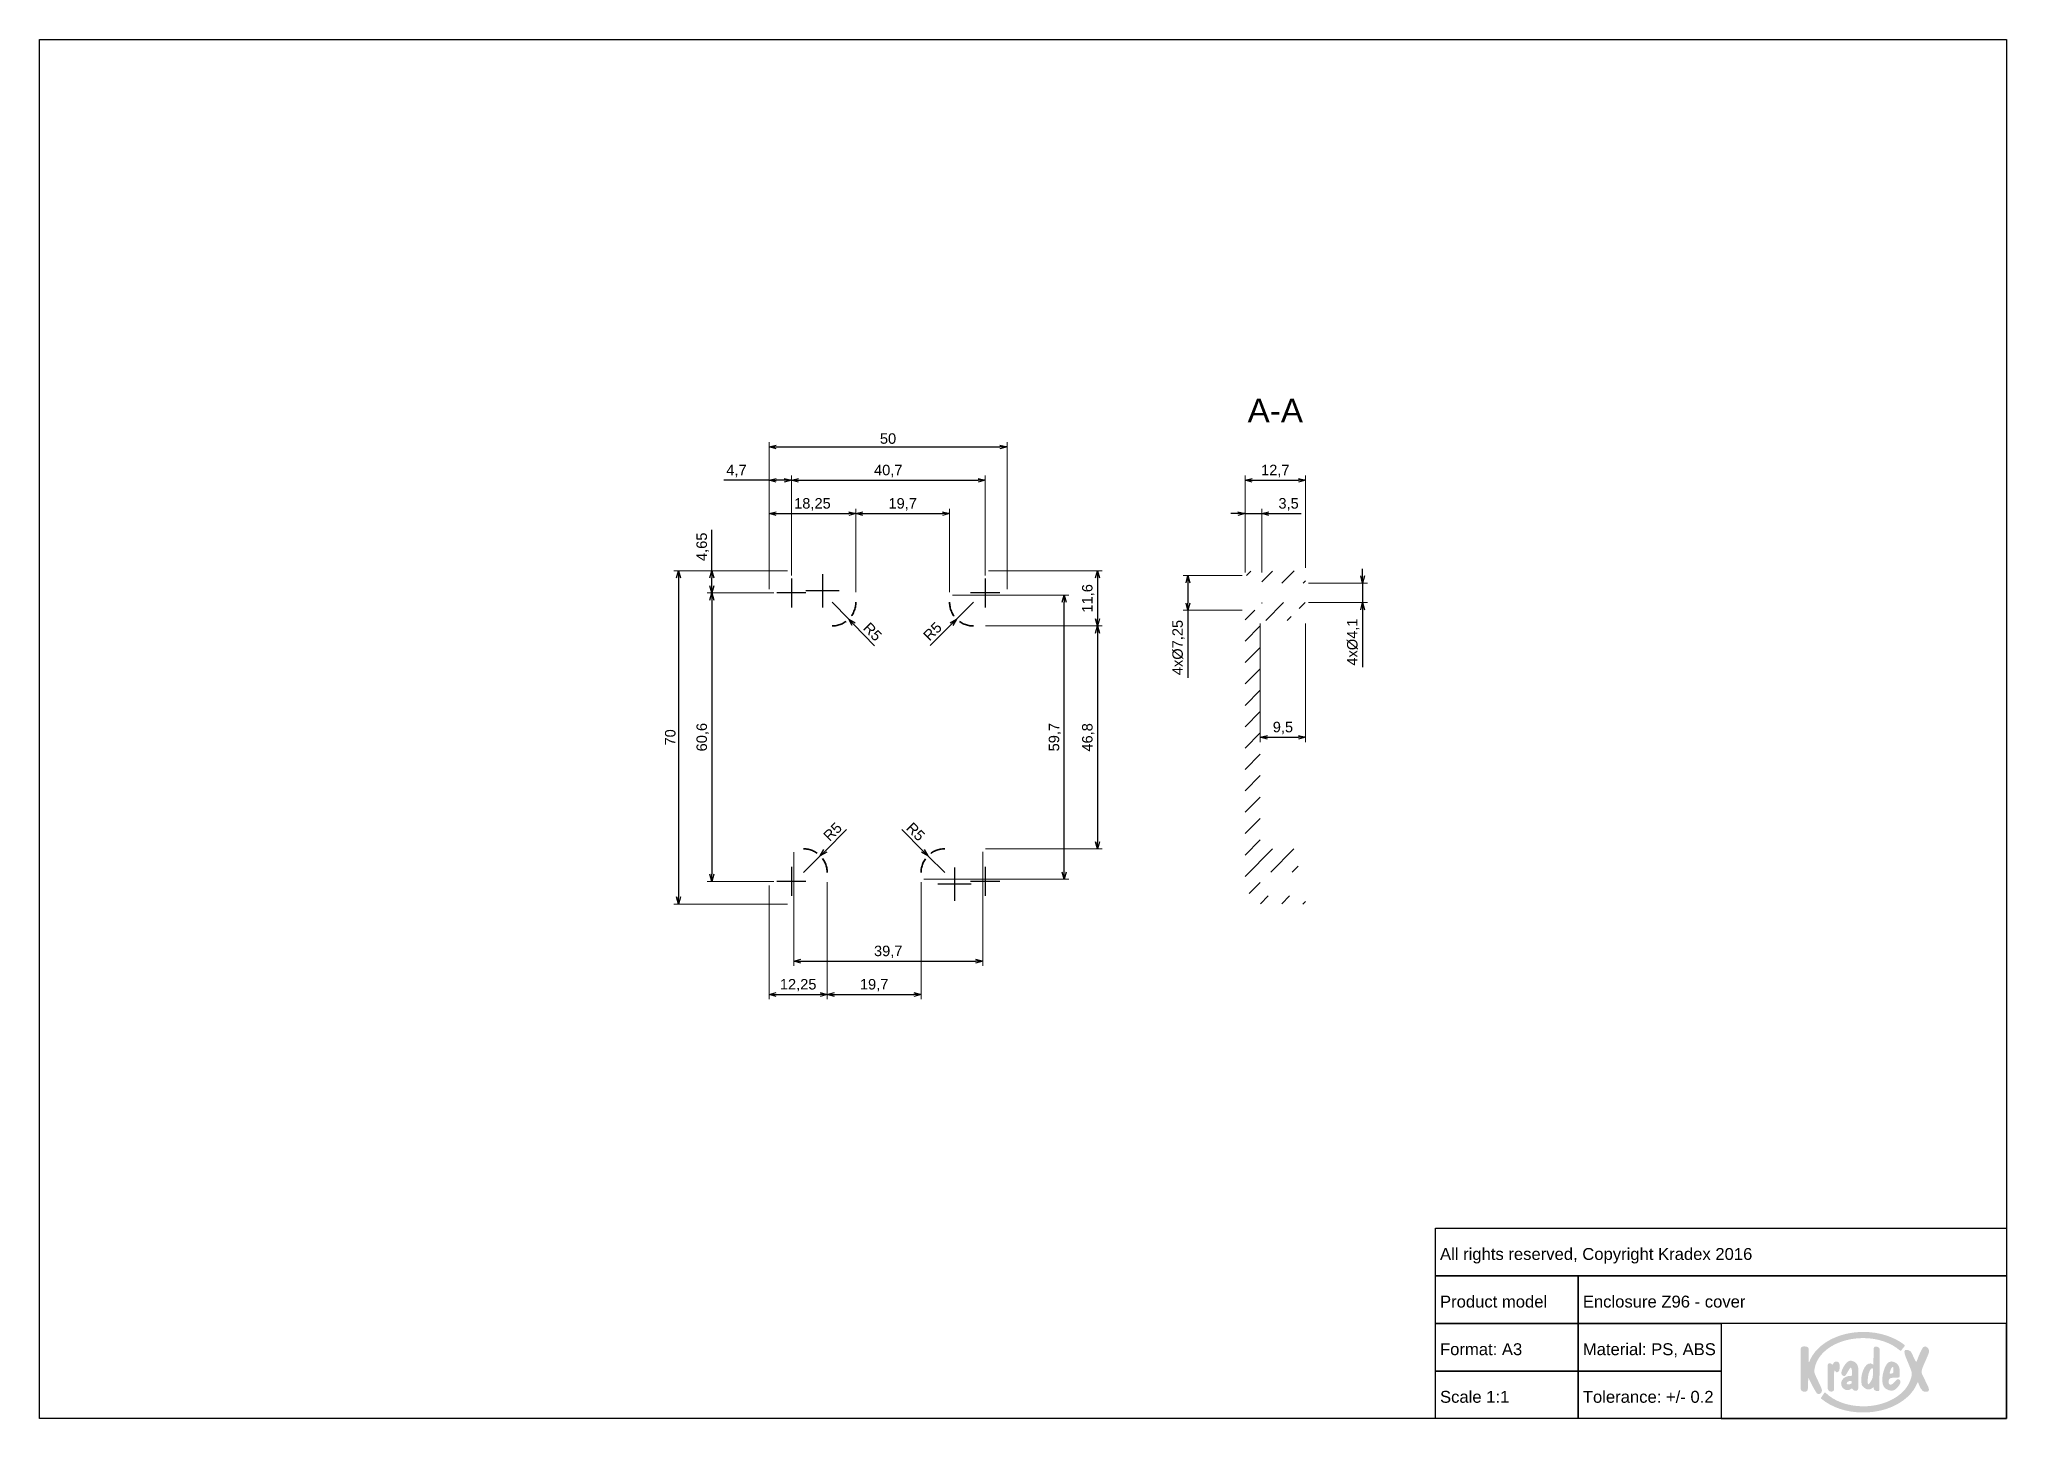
# Paper-space layout 'Cover' of a CAD drawing. Header units: millimetres. Extents: x 0 to 414, y 0 to 290.
import ezdxf

# ---------------------------------------------------------------- set-up
doc = ezdxf.new("R2010")
doc.units = ezdxf.units.MM
doc.linetypes.add('ACAD_ISO10W100', pattern=[18, 12, -3, 0, -3])
doc.linetypes.add('HIDDEN2', pattern=[4.7625, 3.175, -1.5875])
for name, color, linetype, lineweight in [('MD_Annotation', 7, 'Continuous', 25), ('MD_Axes', 7, 'ACAD_ISO10W100', 25), ('MD_Hatching', 7, 'Continuous', 25)]:
    doc.layers.add(name, color=color, linetype=linetype, lineweight=lineweight)
doc.layers.add('MD_Hidden', color=7, linetype='HIDDEN2', lineweight=35, plot=False)
doc.layers.add('Tabelka', color=7, linetype='Continuous')
doc.styles.get("Standard").update_dxf_attribs({"font": 'arial.ttf'})
doc.dimstyles.new('ISO-25', dxfattribs={"dimtxt": 2.2, "dimasz": 1.5, "dimexe": 1, "dimexo": 0.625, "dimtad": 1, "dimrnd": 0.05, "dimtxsty": 'Standard', "dimblk": 'OPEN30', "dimcen": 2.5, "dimadec": 0, "dimazin": 0, "dimtfac": 1, "dimtmove": 0, "dimatfit": 3, "dimfxl": 0, "dimlwe": 18, "dimarcsym": 0})

psp = doc.layouts.new('Cover')

# ---------------------------------------------------------------- texts
at = {"insert": (293.528, 40.477), "char_height": 2.5, "attachment_point": 1}
psp.add_mtext_dynamic_manual_height_columns('\\P All rights reserved, Copyright Kradex 2016', width=120, gutter_width=12.5, heights=[0], dxfattribs=at)
at = {"layer": 'MD_Annotation', "color": 7, "insert": (259.903, 209.694), "char_height": 5, "width": 14.16439, "attachment_point": 8}
psp.add_mtext('A-A', dxfattribs=at)
at = {"layer": 'Tabelka', "char_height": 2.5, "attachment_point": 1}
for s, width, heights, insert in [('{\\W7.7293;  }\\P Product model', 30, [9.962], (293.528, 30.477)), ('\\P Enclosure Z96 - cover ', 90, [7.412], (323.528, 30.477)), ('\\P Format: A3', 30, [0], (293.528, 20.477)), ('\\P Material: PS, ABS', 30, [0], (323.528, 20.477)), ('\\P Scale 1:1', 30, [0], (293.528, 10.477)), ('\\P Tolerance: +/- 0.2', 30, [0], (323.528, 10.477))]:
    psp.add_mtext_dynamic_manual_height_columns(s, width=width, gutter_width=12.5, heights=heights, dxfattribs=dict(at, insert=insert))

# ---------------------------------------------------------------- blocks, each defined once
blk = doc.blocks.new('_Open30')
at = {"color": 0, "linetype": 'ByBlock', "lineweight": -2}
for p, q in [((-1, 0.27), (0, 0)), ((0, 0), (-1, -0.27)), ((0, 0), (-1, 0))]:
    blk.add_line(p, q, dxfattribs=at)
blk = doc.blocks.new('*D66')
at = {"layer": 'Defpoints', "color": 0}
for p in [(158.05, 178.55), (134.55, 108.55), (158.05, 108.55)]:
    blk.add_point(p, dxfattribs=at)
at = {"layer": 'MD_Annotation', "color": 0, "lineweight": 18}
for p, q in [((157.43, 178.55), (133.55, 178.55)), ((157.43, 108.55), (133.55, 108.55))]:
    blk.add_line(p, q, dxfattribs=at)
at = {"layer": 'MD_Annotation', "color": 0, "lineweight": -2}
blk.add_line((134.55, 177.05), (134.55, 110.05), dxfattribs=at)
at = {"layer": 'MD_Annotation', "color": 0, "lineweight": -2, "xscale": 1.5, "yscale": 1.5, "zscale": 1.5}
for p, rotation in [((134.55, 178.55), 90), ((134.55, 108.55), 270)]:
    blk.add_blockref('_Open30', p, dxfattribs=dict(at, rotation=rotation))
at = {"layer": 'MD_Annotation', "color": 0, "insert": (132.81, 143.55), "char_height": 2.2, "attachment_point": 5, "rotation": 90}
blk.add_mtext('70', dxfattribs=at)
blk = doc.blocks.new('*D67')
at = {"layer": 'Defpoints', "color": 0}
for p in [(203.55, 204.55), (153.55, 174.05), (203.55, 174.05)]:
    blk.add_point(p, dxfattribs=at)
at = {"layer": 'MD_Annotation', "color": 0, "lineweight": 18}
for p, q in [((153.55, 174.67), (153.55, 205.55)), ((203.55, 174.67), (203.55, 205.55))]:
    blk.add_line(p, q, dxfattribs=at)
at = {"layer": 'MD_Annotation', "color": 0, "lineweight": -2}
blk.add_line((155.05, 204.55), (202.05, 204.55), dxfattribs=at)
at = {"layer": 'MD_Annotation', "color": 0, "lineweight": -2, "xscale": 1.5, "yscale": 1.5, "zscale": 1.5, "rotation": 180}
blk.add_blockref('_Open30', (153.55, 204.55), dxfattribs=at)
at = {"layer": 'MD_Annotation', "color": 0, "lineweight": -2, "xscale": 1.5, "yscale": 1.5, "zscale": 1.5}
blk.add_blockref('_Open30', (203.55, 204.55), dxfattribs=at)
at = {"layer": 'MD_Annotation', "color": 0, "insert": (178.55, 206.3), "char_height": 2.2, "attachment_point": 5}
blk.add_mtext('50', dxfattribs=at)
blk = doc.blocks.new('*D68')
at = {"layer": 'Defpoints', "color": 0}
for p in [(158.25, 197.55), (153.55, 174.05), (158.25, 176.95)]:
    blk.add_point(p, dxfattribs=at)
at = {"layer": 'MD_Annotation', "color": 0, "lineweight": 18}
for p, q in [((153.55, 174.67), (153.55, 198.55)), ((158.25, 177.57), (158.25, 198.55))]:
    blk.add_line(p, q, dxfattribs=at)
at = {"layer": 'MD_Annotation', "color": 0, "lineweight": -2}
for p, q in [((153.55, 197.55), (144.04, 197.55)), ((156.75, 197.55), (155.05, 197.55))]:
    blk.add_line(p, q, dxfattribs=at)
at = {"layer": 'MD_Annotation', "color": 0, "lineweight": -2, "xscale": 1.5, "yscale": 1.5, "zscale": 1.5, "rotation": 180}
blk.add_blockref('_Open30', (153.55, 197.55), dxfattribs=at)
at = {"layer": 'MD_Annotation', "color": 0, "lineweight": -2, "xscale": 1.5, "yscale": 1.5, "zscale": 1.5}
blk.add_blockref('_Open30', (158.25, 197.55), dxfattribs=at)
at = {"layer": 'MD_Annotation', "color": 0, "insert": (146.71, 199.49), "char_height": 2.2, "attachment_point": 5}
blk.add_mtext('4,7', dxfattribs=at)
blk = doc.blocks.new('*D69')
at = {"layer": 'Defpoints', "color": 0}
for p in [(198.95, 197.55), (158.25, 176.95), (198.95, 176.95)]:
    blk.add_point(p, dxfattribs=at)
at = {"layer": 'MD_Annotation', "color": 0, "lineweight": 18}
for p, q in [((158.25, 177.57), (158.25, 198.55)), ((198.95, 177.57), (198.95, 198.55))]:
    blk.add_line(p, q, dxfattribs=at)
at = {"layer": 'MD_Annotation', "color": 0, "lineweight": -2}
blk.add_line((159.75, 197.55), (197.45, 197.55), dxfattribs=at)
at = {"layer": 'MD_Annotation', "color": 0, "lineweight": -2, "xscale": 1.5, "yscale": 1.5, "zscale": 1.5, "rotation": 180}
blk.add_blockref('_Open30', (158.25, 197.55), dxfattribs=at)
at = {"layer": 'MD_Annotation', "color": 0, "lineweight": -2, "xscale": 1.5, "yscale": 1.5, "zscale": 1.5}
blk.add_blockref('_Open30', (198.95, 197.55), dxfattribs=at)
at = {"layer": 'MD_Annotation', "color": 0, "insert": (178.6, 199.5), "char_height": 2.2, "attachment_point": 5}
blk.add_mtext('40,7', dxfattribs=at)
blk = doc.blocks.new('*D70')
at = {"layer": 'Defpoints', "color": 0}
for p in [(158.05, 178.55), (141.55, 173.9), (155.2, 173.9)]:
    blk.add_point(p, dxfattribs=at)
at = {"layer": 'MD_Annotation', "color": 0, "lineweight": -2}
for p, q in [((141.55, 178.55), (141.55, 187.12)), ((141.55, 175.4), (141.55, 177.05))]:
    blk.add_line(p, q, dxfattribs=at)
at = {"layer": 'MD_Annotation', "color": 0, "lineweight": 18}
for p, q in [((157.43, 178.55), (140.55, 178.55)), ((154.58, 173.9), (140.55, 173.9))]:
    blk.add_line(p, q, dxfattribs=at)
at = {"layer": 'MD_Annotation', "color": 0, "lineweight": -2, "xscale": 1.5, "yscale": 1.5, "zscale": 1.5}
for p, rotation in [((141.55, 178.55), 90), ((141.55, 173.9), 270)]:
    blk.add_blockref('_Open30', p, dxfattribs=dict(at, rotation=rotation))
at = {"layer": 'MD_Annotation', "color": 0, "insert": (139.61, 183.58), "char_height": 2.2, "attachment_point": 5, "rotation": 90}
blk.add_mtext('4,65', dxfattribs=at)
blk = doc.blocks.new('*D71')
at = {"layer": 'Defpoints', "color": 0}
for p in [(155.2, 173.9), (141.55, 113.3), (155.2, 113.3)]:
    blk.add_point(p, dxfattribs=at)
at = {"layer": 'MD_Annotation', "color": 0, "lineweight": 18}
for p, q in [((154.58, 173.9), (140.55, 173.9)), ((154.58, 113.3), (140.55, 113.3))]:
    blk.add_line(p, q, dxfattribs=at)
at = {"layer": 'MD_Annotation', "color": 0, "lineweight": -2}
blk.add_line((141.55, 172.4), (141.55, 114.8), dxfattribs=at)
at = {"layer": 'MD_Annotation', "color": 0, "lineweight": -2, "xscale": 1.5, "yscale": 1.5, "zscale": 1.5}
for p, rotation in [((141.55, 173.9), 90), ((141.55, 113.3), 270)]:
    blk.add_blockref('_Open30', p, dxfattribs=dict(at, rotation=rotation))
at = {"layer": 'MD_Annotation', "color": 0, "insert": (139.61, 143.6), "char_height": 2.2, "attachment_point": 5, "rotation": 90}
blk.add_mtext('60,6', dxfattribs=at)
blk = doc.blocks.new('*D72')
at = {"layer": 'Defpoints', "color": 0}
for p in [(171.78, 190.55), (153.55, 174.05), (171.78, 173.45)]:
    blk.add_point(p, dxfattribs=at)
at = {"layer": 'MD_Annotation', "color": 0, "lineweight": 18}
for p, q in [((153.55, 174.67), (153.55, 191.55)), ((171.78, 174.07), (171.78, 191.55))]:
    blk.add_line(p, q, dxfattribs=at)
at = {"layer": 'MD_Annotation', "color": 0, "lineweight": -2}
blk.add_line((155.05, 190.55), (170.28, 190.55), dxfattribs=at)
at = {"layer": 'MD_Annotation', "color": 0, "lineweight": -2, "xscale": 1.5, "yscale": 1.5, "zscale": 1.5, "rotation": 180}
blk.add_blockref('_Open30', (153.55, 190.55), dxfattribs=at)
at = {"layer": 'MD_Annotation', "color": 0, "lineweight": -2, "xscale": 1.5, "yscale": 1.5, "zscale": 1.5}
blk.add_blockref('_Open30', (171.78, 190.55), dxfattribs=at)
at = {"layer": 'MD_Annotation', "color": 0, "insert": (162.67, 192.5), "char_height": 2.2, "attachment_point": 5}
blk.add_mtext('18,25', dxfattribs=at)
blk = doc.blocks.new('*D73')
at = {"layer": 'Defpoints', "color": 0}
for p in [(191.48, 190.55), (171.78, 173.45), (191.48, 173.45)]:
    blk.add_point(p, dxfattribs=at)
at = {"layer": 'MD_Annotation', "color": 0, "lineweight": 18}
for p, q in [((171.78, 174.07), (171.78, 191.55)), ((191.48, 174.07), (191.48, 191.55))]:
    blk.add_line(p, q, dxfattribs=at)
at = {"layer": 'MD_Annotation', "color": 0, "lineweight": -2}
blk.add_line((173.28, 190.55), (189.98, 190.55), dxfattribs=at)
at = {"layer": 'MD_Annotation', "color": 0, "lineweight": -2, "xscale": 1.5, "yscale": 1.5, "zscale": 1.5, "rotation": 180}
blk.add_blockref('_Open30', (171.78, 190.55), dxfattribs=at)
at = {"layer": 'MD_Annotation', "color": 0, "lineweight": -2, "xscale": 1.5, "yscale": 1.5, "zscale": 1.5}
blk.add_blockref('_Open30', (191.48, 190.55), dxfattribs=at)
at = {"layer": 'MD_Annotation', "color": 0, "insert": (181.63, 192.5), "char_height": 2.2, "attachment_point": 5}
blk.add_mtext('19,7', dxfattribs=at)
blk = doc.blocks.new('*D74')
at = {"layer": 'Defpoints', "color": 0}
for p in [(153.55, 113.05), (165.78, 113.75), (165.78, 89.55)]:
    blk.add_point(p, dxfattribs=at)
at = {"layer": 'MD_Annotation', "color": 0, "lineweight": 18}
for p, q in [((153.55, 112.42), (153.55, 88.55)), ((165.78, 113.12), (165.78, 88.55))]:
    blk.add_line(p, q, dxfattribs=at)
at = {"layer": 'MD_Annotation', "color": 0, "lineweight": -2}
blk.add_line((155.05, 89.55), (164.28, 89.55), dxfattribs=at)
at = {"layer": 'MD_Annotation', "color": 0, "lineweight": -2, "xscale": 1.5, "yscale": 1.5, "zscale": 1.5, "rotation": 180}
blk.add_blockref('_Open30', (153.55, 89.55), dxfattribs=at)
at = {"layer": 'MD_Annotation', "color": 0, "lineweight": -2, "xscale": 1.5, "yscale": 1.5, "zscale": 1.5}
blk.add_blockref('_Open30', (165.78, 89.55), dxfattribs=at)
at = {"layer": 'MD_Annotation', "color": 0, "insert": (159.67, 91.5), "char_height": 2.2, "attachment_point": 5}
blk.add_mtext('12,25', dxfattribs=at)
blk = doc.blocks.new('*D75')
at = {"layer": 'Defpoints', "color": 0}
for p in [(165.78, 113.75), (185.48, 113.75), (185.48, 89.55)]:
    blk.add_point(p, dxfattribs=at)
at = {"layer": 'MD_Annotation', "color": 0, "lineweight": 18}
for p, q in [((165.78, 113.12), (165.78, 88.55)), ((185.48, 113.12), (185.48, 88.55))]:
    blk.add_line(p, q, dxfattribs=at)
at = {"layer": 'MD_Annotation', "color": 0, "lineweight": -2}
blk.add_line((167.28, 89.55), (183.98, 89.55), dxfattribs=at)
at = {"layer": 'MD_Annotation', "color": 0, "lineweight": -2, "xscale": 1.5, "yscale": 1.5, "zscale": 1.5, "rotation": 180}
blk.add_blockref('_Open30', (165.78, 89.55), dxfattribs=at)
at = {"layer": 'MD_Annotation', "color": 0, "lineweight": -2, "xscale": 1.5, "yscale": 1.5, "zscale": 1.5}
blk.add_blockref('_Open30', (185.48, 89.55), dxfattribs=at)
at = {"layer": 'MD_Annotation', "color": 0, "insert": (175.63, 91.5), "char_height": 2.2, "attachment_point": 5}
blk.add_mtext('19,7', dxfattribs=at)
blk = doc.blocks.new('*D76')
at = {"layer": 'Defpoints', "color": 0}
for p in [(158.75, 120.1), (198.43, 120.15), (198.43, 96.55)]:
    blk.add_point(p, dxfattribs=at)
at = {"layer": 'MD_Annotation', "color": 0, "lineweight": 18}
for p, q in [((158.75, 119.47), (158.75, 95.55)), ((198.43, 119.52), (198.43, 95.55))]:
    blk.add_line(p, q, dxfattribs=at)
at = {"layer": 'MD_Annotation', "color": 0, "lineweight": -2}
blk.add_line((160.25, 96.55), (196.93, 96.55), dxfattribs=at)
at = {"layer": 'MD_Annotation', "color": 0, "lineweight": -2, "xscale": 1.5, "yscale": 1.5, "zscale": 1.5, "rotation": 180}
blk.add_blockref('_Open30', (158.75, 96.55), dxfattribs=at)
at = {"layer": 'MD_Annotation', "color": 0, "lineweight": -2, "xscale": 1.5, "yscale": 1.5, "zscale": 1.5}
blk.add_blockref('_Open30', (198.43, 96.55), dxfattribs=at)
at = {"layer": 'MD_Annotation', "color": 0, "insert": (178.59, 98.5), "char_height": 2.2, "attachment_point": 5}
blk.add_mtext('39,7', dxfattribs=at)
blk = doc.blocks.new('*D77')
at = {"layer": 'Defpoints', "color": 0}
for p in [(191.48, 173.45), (215.55, 173.45), (185.48, 113.75)]:
    blk.add_point(p, dxfattribs=at)
at = {"layer": 'MD_Annotation', "color": 0, "lineweight": 18}
for p, q in [((192.1, 173.45), (216.55, 173.45)), ((186.1, 113.75), (216.55, 113.75))]:
    blk.add_line(p, q, dxfattribs=at)
at = {"layer": 'MD_Annotation', "color": 0, "lineweight": -2}
blk.add_line((215.55, 115.25), (215.55, 171.95), dxfattribs=at)
at = {"layer": 'MD_Annotation', "color": 0, "lineweight": -2, "xscale": 1.5, "yscale": 1.5, "zscale": 1.5}
for p, rotation in [((215.55, 173.45), 90), ((215.55, 113.75), 270)]:
    blk.add_blockref('_Open30', p, dxfattribs=dict(at, rotation=rotation))
at = {"layer": 'MD_Annotation', "color": 0, "insert": (213.61, 143.6), "char_height": 2.2, "attachment_point": 5, "rotation": 90}
blk.add_mtext('59,7', dxfattribs=at)
blk = doc.blocks.new('*D78')
at = {"layer": 'Defpoints', "color": 0}
for p in [(199.05, 178.55), (198.43, 166.95), (222.55, 166.95)]:
    blk.add_point(p, dxfattribs=at)
at = {"layer": 'MD_Annotation', "color": 0, "lineweight": 18}
for p, q in [((199.68, 178.55), (223.55, 178.55)), ((199.05, 166.95), (223.55, 166.95))]:
    blk.add_line(p, q, dxfattribs=at)
at = {"layer": 'MD_Annotation', "color": 0, "lineweight": -2}
blk.add_line((222.55, 177.05), (222.55, 168.45), dxfattribs=at)
at = {"layer": 'MD_Annotation', "color": 0, "lineweight": -2, "xscale": 1.5, "yscale": 1.5, "zscale": 1.5}
for p, rotation in [((222.55, 178.55), 90), ((222.55, 166.95), 270)]:
    blk.add_blockref('_Open30', p, dxfattribs=dict(at, rotation=rotation))
at = {"layer": 'MD_Annotation', "color": 0, "insert": (220.61, 172.75), "char_height": 2.2, "attachment_point": 5, "rotation": 90}
blk.add_mtext('11,6', dxfattribs=at)
blk = doc.blocks.new('*D79')
at = {"layer": 'Defpoints', "color": 0}
for p in [(198.43, 166.95), (198.43, 120.15), (222.55, 120.15)]:
    blk.add_point(p, dxfattribs=at)
at = {"layer": 'MD_Annotation', "color": 0, "lineweight": 18}
for p, q in [((199.05, 166.95), (223.55, 166.95)), ((199.05, 120.15), (223.55, 120.15))]:
    blk.add_line(p, q, dxfattribs=at)
at = {"layer": 'MD_Annotation', "color": 0, "lineweight": -2}
blk.add_line((222.55, 165.45), (222.55, 121.65), dxfattribs=at)
at = {"layer": 'MD_Annotation', "color": 0, "lineweight": -2, "xscale": 1.5, "yscale": 1.5, "zscale": 1.5}
for p, rotation in [((222.55, 166.95), 90), ((222.55, 120.15), 270)]:
    blk.add_blockref('_Open30', p, dxfattribs=dict(at, rotation=rotation))
at = {"layer": 'MD_Annotation', "color": 0, "insert": (220.61, 143.55), "char_height": 2.2, "attachment_point": 5, "rotation": 90}
blk.add_mtext('46,8', dxfattribs=at)
blk = doc.blocks.new('*D80')
at = {"layer": 'Defpoints', "color": 0}
for p in [(166.78, 171.95), (170.28, 168.37)]:
    blk.add_point(p, dxfattribs=at)
at = {"layer": 'MD_Annotation', "color": 0, "lineweight": -2}
for p, q in [((166.78, 171.95), (170.28, 168.37)), ((175.74, 162.79), (171.32, 167.3))]:
    blk.add_line(p, q, dxfattribs=at)
at = {"layer": 'MD_Annotation', "color": 0, "lineweight": -2, "xscale": 1.5, "yscale": 1.5, "zscale": 1.5, "rotation": 134.370762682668}
blk.add_blockref('_Open30', (170.28, 168.37), dxfattribs=at)
at = {"layer": 'MD_Annotation', "color": 0, "insert": (175.3, 165.73), "char_height": 2.2, "attachment_point": 5, "rotation": 314.3708}
blk.add_mtext('R5', dxfattribs=at)
blk = doc.blocks.new('*D81')
at = {"layer": 'Defpoints', "color": 0}
for p in [(196.48, 171.95), (192.95, 168.41)]:
    blk.add_point(p, dxfattribs=at)
at = {"layer": 'MD_Annotation', "color": 0, "lineweight": -2}
for p, q in [((196.48, 171.95), (192.95, 168.41)), ((187.43, 162.87), (191.89, 167.35))]:
    blk.add_line(p, q, dxfattribs=at)
at = {"layer": 'MD_Annotation', "color": 0, "lineweight": -2, "xscale": 1.5, "yscale": 1.5, "zscale": 1.5, "rotation": 45.08611929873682}
blk.add_blockref('_Open30', (192.95, 168.41), dxfattribs=at)
at = {"layer": 'MD_Annotation', "color": 0, "insert": (187.9, 165.81), "char_height": 2.2, "attachment_point": 5, "rotation": 45.0861}
blk.add_mtext('R5', dxfattribs=at)
blk = doc.blocks.new('*D82')
at = {"layer": 'Defpoints', "color": 0}
for p in [(164.32, 118.68), (160.78, 115.15)]:
    blk.add_point(p, dxfattribs=at)
at = {"layer": 'MD_Annotation', "color": 0, "lineweight": -2}
for p, q in [((169.85, 124.2), (165.38, 119.74)), ((160.78, 115.15), (164.32, 118.68))]:
    blk.add_line(p, q, dxfattribs=at)
at = {"layer": 'MD_Annotation', "color": 0, "lineweight": -2, "xscale": 1.5, "yscale": 1.5, "zscale": 1.5, "rotation": 224.9175962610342}
blk.add_blockref('_Open30', (164.32, 118.68), dxfattribs=at)
at = {"layer": 'MD_Annotation', "color": 0, "insert": (166.92, 123.73), "char_height": 2.2, "attachment_point": 5, "rotation": 44.9176}
blk.add_mtext('R5', dxfattribs=at)
blk = doc.blocks.new('*D83')
at = {"layer": 'Defpoints', "color": 0}
for p in [(186.94, 118.68), (190.48, 115.15)]:
    blk.add_point(p, dxfattribs=at)
at = {"layer": 'MD_Annotation', "color": 0, "lineweight": -2}
for p, q in [((181.42, 124.21), (185.88, 119.74)), ((190.48, 115.15), (186.94, 118.68))]:
    blk.add_line(p, q, dxfattribs=at)
at = {"layer": 'MD_Annotation', "color": 0, "lineweight": -2, "xscale": 1.5, "yscale": 1.5, "zscale": 1.5, "rotation": 315.0091868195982}
blk.add_blockref('_Open30', (186.94, 118.68), dxfattribs=at)
at = {"layer": 'MD_Annotation', "color": 0, "insert": (184.35, 123.74), "char_height": 2.2, "attachment_point": 5, "rotation": 315.0092}
blk.add_mtext('R5', dxfattribs=at)
blk = doc.blocks.new('*D86')
at = {"layer": 'Defpoints', "color": 0}
for p in [(257.05, 190.55), (253.55, 177.52), (257.05, 177.52)]:
    blk.add_point(p, dxfattribs=at)
at = {"layer": 'MD_Annotation', "color": 0, "lineweight": -2}
for p, q in [((252.05, 190.55), (250.55, 190.55)), ((253.55, 190.55), (257.05, 190.55)), ((258.55, 190.55), (265.32, 190.55))]:
    blk.add_line(p, q, dxfattribs=at)
at = {"layer": 'MD_Annotation', "color": 0, "lineweight": 18}
for p, q in [((253.55, 178.15), (253.55, 191.55)), ((257.05, 178.15), (257.05, 191.55))]:
    blk.add_line(p, q, dxfattribs=at)
at = {"layer": 'MD_Annotation', "color": 0, "lineweight": -2, "xscale": 1.5, "yscale": 1.5, "zscale": 1.5}
blk.add_blockref('_Open30', (253.55, 190.55), dxfattribs=at)
at = {"layer": 'MD_Annotation', "color": 0, "lineweight": -2, "xscale": 1.5, "yscale": 1.5, "zscale": 1.5, "rotation": 180}
blk.add_blockref('_Open30', (257.05, 190.55), dxfattribs=at)
at = {"layer": 'MD_Annotation', "color": 0, "insert": (262.69, 192.5), "char_height": 2.2, "attachment_point": 5}
blk.add_mtext('3,5', dxfattribs=at)
blk = doc.blocks.new('*D87')
at = {"layer": 'Defpoints', "color": 0}
for p in [(253.55, 177.52), (241.55, 170.27), (253.55, 170.27)]:
    blk.add_point(p, dxfattribs=at)
at = {"layer": 'MD_Annotation', "color": 0, "lineweight": 18}
for p, q in [((252.93, 177.52), (240.55, 177.52)), ((252.93, 170.27), (240.55, 170.27))]:
    blk.add_line(p, q, dxfattribs=at)
at = {"layer": 'MD_Annotation', "color": 0, "lineweight": -2}
for p, q in [((241.55, 176.02), (241.55, 171.77)), ((241.55, 170.27), (241.55, 156.07))]:
    blk.add_line(p, q, dxfattribs=at)
at = {"layer": 'MD_Annotation', "color": 0, "lineweight": -2, "xscale": 1.5, "yscale": 1.5, "zscale": 1.5}
for p, rotation in [((241.55, 177.52), 90), ((241.55, 170.27), 270)]:
    blk.add_blockref('_Open30', p, dxfattribs=dict(at, rotation=rotation))
at = {"layer": 'MD_Annotation', "color": 0, "insert": (239.57, 162.42), "char_height": 2.2, "attachment_point": 5, "rotation": 90}
blk.add_mtext('4x%%C7,25', dxfattribs=at)
blk = doc.blocks.new('*D88')
at = {"layer": 'Defpoints', "color": 0}
for p in [(266.25, 175.95), (266.25, 171.85), (278.25, 171.85)]:
    blk.add_point(p, dxfattribs=at)
at = {"layer": 'MD_Annotation', "color": 0, "lineweight": -2}
for p, q in [((278.25, 177.45), (278.25, 178.95)), ((278.25, 175.95), (278.25, 171.85)), ((278.25, 170.35), (278.25, 158.29))]:
    blk.add_line(p, q, dxfattribs=at)
at = {"layer": 'MD_Annotation', "color": 0, "lineweight": 18}
for p, q in [((266.88, 175.95), (279.25, 175.95)), ((266.88, 171.85), (279.25, 171.85))]:
    blk.add_line(p, q, dxfattribs=at)
at = {"layer": 'MD_Annotation', "color": 0, "lineweight": -2, "xscale": 1.5, "yscale": 1.5, "zscale": 1.5}
for p, rotation in [((278.25, 175.95), 270), ((278.25, 171.85), 90)]:
    blk.add_blockref('_Open30', p, dxfattribs=dict(at, rotation=rotation))
at = {"layer": 'MD_Annotation', "color": 0, "insert": (276.27, 163.57), "char_height": 2.2, "attachment_point": 5, "rotation": 90}
blk.add_mtext('4x%%C4,1', dxfattribs=at)
blk = doc.blocks.new('*D89')
at = {"layer": 'Defpoints', "color": 0}
for p in [(266.25, 197.55), (266.25, 178.55), (253.55, 177.52)]:
    blk.add_point(p, dxfattribs=at)
at = {"layer": 'MD_Annotation', "color": 0, "lineweight": 18}
for p, q in [((253.55, 178.15), (253.55, 198.55)), ((266.25, 179.17), (266.25, 198.55))]:
    blk.add_line(p, q, dxfattribs=at)
at = {"layer": 'MD_Annotation', "color": 0, "lineweight": -2}
blk.add_line((255.05, 197.55), (264.75, 197.55), dxfattribs=at)
at = {"layer": 'MD_Annotation', "color": 0, "lineweight": -2, "xscale": 1.5, "yscale": 1.5, "zscale": 1.5, "rotation": 180}
blk.add_blockref('_Open30', (253.55, 197.55), dxfattribs=at)
at = {"layer": 'MD_Annotation', "color": 0, "lineweight": -2, "xscale": 1.5, "yscale": 1.5, "zscale": 1.5}
blk.add_blockref('_Open30', (266.25, 197.55), dxfattribs=at)
at = {"layer": 'MD_Annotation', "color": 0, "insert": (259.9, 199.5), "char_height": 2.2, "attachment_point": 5}
blk.add_mtext('12,7', dxfattribs=at)
blk = doc.blocks.new('*D90')
at = {"layer": 'Defpoints', "color": 0}
for p in [(256.75, 168.1), (266.25, 168.1), (266.25, 143.57)]:
    blk.add_point(p, dxfattribs=at)
at = {"layer": 'MD_Annotation', "color": 0, "lineweight": 18}
for p, q in [((256.75, 167.47), (256.75, 142.57)), ((266.25, 167.47), (266.25, 142.57))]:
    blk.add_line(p, q, dxfattribs=at)
at = {"layer": 'MD_Annotation', "color": 0, "lineweight": -2}
blk.add_line((258.25, 143.57), (264.75, 143.57), dxfattribs=at)
at = {"layer": 'MD_Annotation', "color": 0, "lineweight": -2, "xscale": 1.5, "yscale": 1.5, "zscale": 1.5, "rotation": 180}
blk.add_blockref('_Open30', (256.75, 143.57), dxfattribs=at)
at = {"layer": 'MD_Annotation', "color": 0, "lineweight": -2, "xscale": 1.5, "yscale": 1.5, "zscale": 1.5}
blk.add_blockref('_Open30', (266.25, 143.57), dxfattribs=at)
at = {"layer": 'MD_Annotation', "color": 0, "insert": (261.5, 145.52), "char_height": 2.2, "attachment_point": 5}
blk.add_mtext('9,5', dxfattribs=at)

# ---------------------------------------------------------------- dimensions: what is measured, and where the dimension line sits
at = {"layer": 'MD_Annotation'}
for base, p1, p2, angle, picture, middle in [((203.553, 204.549), (153.553, 174.05), (203.553, 174.05), 180, '*D67', (178.553, 206.297)), ((266.253, 197.549), (253.553, 177.524), (266.253, 178.549), 180, '*D89', (259.903, 199.496)), ((171.778487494, 190.549202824), (153.553487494, 174.049551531), (171.778487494, 173.449202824), 180, '*D72', (162.665987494, 192.496303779)), ((191.478, 190.549), (171.778, 173.449), (191.478, 173.449), 180, '*D73', (181.628, 192.496)), ((257.053, 190.549), (253.553, 177.524), (257.053, 177.524), 180, '*D86', (262.689, 192.496)), ((134.553, 108.549), (158.053, 178.549), (158.053, 108.549), 270, '*D66', (132.805, 143.549)), ((222.553, 166.949), (199.054, 178.549), (198.428, 166.949), 90, '*D78', (220.606, 172.749)), ((215.553, 173.449), (185.478, 113.749), (191.478, 173.449), 90, '*D77', (213.606, 143.599)), ((222.553, 120.149), (198.428, 166.949), (198.428, 120.149), 90, '*D79', (220.606, 143.549))]:
    dim = psp.add_linear_dim(base=base, p1=p1, p2=p2, angle=angle, dimstyle='ISO-25', override={"dimlfac": -1}, dxfattribs=at)
    dim.commit()
    dim.dimension.update_dxf_attribs({"geometry": picture, "text_midpoint": middle})
for base, p1, p2, angle, picture, middle in [((158.253, 197.549), (153.553, 174.05), (158.253, 176.949), 180, '*D68', (146.71, 197.549)), ((141.553, 173.899), (158.053, 178.549), (155.203, 173.899), 270, '*D70', (141.553, 183.584))]:
    dim = psp.add_linear_dim(base=base, p1=p1, p2=p2, angle=angle, dimstyle='ISO-25', override={"dimlfac": -1}, dxfattribs=at)
    dim.commit()
    dim.dimension.update_dxf_attribs({"geometry": picture, "text_midpoint": middle, "dimtype": 160})
dim = psp.add_linear_dim(base=(198.953, 197.549), p1=(158.253, 176.949), p2=(198.953, 176.949), dimstyle='ISO-25', dxfattribs=at)
dim.commit()
dim.dimension.update_dxf_attribs({"geometry": '*D69', "text_midpoint": (178.603, 199.496)})
for base, p1, p2, angle, picture, middle in [((278.253, 171.849), (266.253, 175.949), (266.253, 171.849), 90, '*D88', (276.27, 163.571)), ((241.553, 170.274), (253.553, 177.524), (253.553, 170.274), 270, '*D87', (239.57, 162.421))]:
    dim = psp.add_linear_dim(base=base, p1=p1, p2=p2, angle=angle, text='4x%%C<>', dimstyle='ISO-25', override={"dimlfac": -1, "dimpost": ''}, dxfattribs=at)
    dim.commit()
    dim.dimension.update_dxf_attribs({"geometry": picture, "text_midpoint": middle})
dim = psp.add_linear_dim(base=(141.553, 113.299), p1=(155.203, 173.899), p2=(155.203, 113.299), angle=90, dimstyle='ISO-25', dxfattribs=at)
dim.commit()
dim.dimension.update_dxf_attribs({"geometry": '*D71', "text_midpoint": (139.606, 143.599)})
for center, mpoint, picture, middle in [((166.779, 171.949), (170.275, 168.375), '*D80', (175.303, 165.729)), ((196.478, 171.949), (192.948, 168.408), '*D81', (187.896, 165.81)), ((160.779, 115.15), (164.319, 118.68), '*D82', (166.917, 123.732)), ((190.478, 115.149), (186.942, 118.684), '*D83', (184.351, 123.74))]:
    dim = psp.add_radius_dim(center=center, mpoint=mpoint, dimstyle='ISO-25', dxfattribs=at)
    dim.commit()
    dim.dimension.update_dxf_attribs({"geometry": picture, "text_midpoint": middle})
for base, p1, p2, picture, middle in [((266.253, 143.574), (256.753, 168.099), (266.253, 168.099), '*D90', (261.503, 145.521)), ((198.428487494, 96.549202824), (158.753487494, 120.099202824), (198.428487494, 120.149202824), '*D76', (178.590987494, 98.496303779)), ((165.778487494, 89.549202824), (153.553487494, 113.048854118), (165.778487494, 113.749202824), '*D74', (159.665987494, 91.496303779)), ((185.478, 89.549), (165.778, 113.749), (185.478, 113.749), '*D75', (175.628, 91.496))]:
    dim = psp.add_linear_dim(base=base, p1=p1, p2=p2, dimstyle='ISO-25', override={"dimlfac": -1}, dxfattribs=at)
    dim.commit()
    dim.dimension.update_dxf_attribs({"geometry": picture, "text_midpoint": middle})

# ---------------------------------------------------------------- hatches: boundary and pattern name
at = {"layer": 'MD_Hatching'}
h = psp.add_hatch(dxfattribs=at)
h.set_pattern_fill('ANSI31', color=256, style=0)
edge = h.paths.add_edge_path(flags=0)
edge.add_line((253.553, 177.524), (257.053, 177.524))
edge.add_line((257.053, 177.524), (257.053, 175.949))
edge.add_line((257.053, 175.949), (266.253, 175.949))
edge.add_line((266.253, 175.949), (266.253, 178.549))
edge.add_line((266.253, 178.549), (258.992, 178.492))
edge.add_ellipse((259.027, 173.992), major_axis=(-326.602, -2.572), ratio=0.0137778, start_angle=270, end_angle=270.79058)
edge.add_spline(control_points=[(254.486, 178.456), (254.333, 178.303), (254.176, 178.147), (253.887, 177.858), (253.792, 177.763), (253.553, 177.524)], knot_values=[-0.2155706, -0.2155706, -0.2155706, -0.2155706, -0.1012605, -0.1012605, 0, 0, 0, 0], degree=3, periodic=0)
h.paths.add_polyline_path([(256.753, 168.099), (253.553, 168.099), (253.553, 111.649), (256.577, 108.625), (266.253, 108.549), (266.253, 110.249), (256.753, 110.249), (256.753, 115.249), (266.253, 115.249), (266.253, 116.499), (263.253, 116.499), (263.253, 119.049), (266.253, 119.049), (266.253, 120.099), (256.753, 120.149)], flags=0)
h.paths.add_polyline_path([(256.753, 168.099), (263.253, 168.099), (263.253, 170.649), (266.253, 170.649), (266.253, 171.849), (257.053, 171.849), (257.053, 170.274), (253.553, 170.274), (253.553, 168.099)], flags=0)
at = {"layer": 'Tabelka'}
h = psp.add_hatch(color=154, dxfattribs=at)
h.dxf.hatch_style = 2
edge = h.paths.add_edge_path()
edge.add_spline(control_points=[(374.452, 7.247), (374.452, 7.247), (373.51, 9.264), (373.51, 9.264), (373.027, 10.278), (373.135, 10.371), (373.142, 10.652), (373.153, 10.78), (373.198, 11.025), (373.272, 11.395), (374.146, 14.885), (378.349, 17.396), (383.431, 17.396), (386.539, 17.396), (389.31, 16.365), (391.14, 14.764), (391.212, 14.701), (391.303, 14.674), (391.367, 14.764), (391.407, 14.82), (392.038, 15.653), (392.08, 15.707), (392.146, 15.792), (392.165, 15.888), (392.046, 15.98), (389.902, 17.647), (386.835, 18.687), (383.431, 18.687), (378.361, 18.687), (374.042, 16.376), (372.395, 13.137), (372.349, 13.042), (372.337, 13.015), (372.282, 12.902), (371.992, 12.2), (371.912, 12.087), (371.925, 12.885), (371.925, 12.885), (371.954, 15.023), (371.954, 15.023), (371.962, 15.529), (371.572, 15.657), (370.946, 15.643), (370.473, 15.632), (370.267, 15.43), (370.265, 15.079), (370.265, 15.079), (370.237, 6.899), (370.237, 6.899), (370.236, 6.511), (370.504, 6.128), (371.014, 6.11), (371.55, 6.091), (371.745, 6.413), (371.758, 6.673), (371.809, 7.708), (371.835, 8.228), (371.835, 8.551), (371.822, 9.37), (371.941, 8.97), (372.117, 8.593), (372.491, 7.782), (373.016, 6.81), (373.551, 5.937), (373.732, 5.642), (374.111, 5.562), (374.417, 5.765), (374.999, 6.148), (374.635, 6.841), (374.452, 7.247), (374.452, 7.247), (374.452, 7.247), (374.452, 7.247)], knot_values=[0, 0, 0, 0, 1, 1, 1, 2, 2, 2, 3, 3, 3, 4, 4, 4, 5, 5, 5, 6, 6, 6, 7, 7, 7, 8, 8, 8, 9, 9, 9, 10, 10, 10, 11, 11, 11, 12, 12, 12, 13, 13, 13, 14, 14, 14, 15, 15, 15, 16, 16, 16, 17, 17, 17, 18, 18, 18, 19, 19, 19, 20, 20, 20, 21, 21, 21, 22, 22, 22, 23, 23, 23, 24, 24, 24, 24], degree=3, periodic=0)
edge = h.paths.add_edge_path()
edge.add_spline(control_points=[(377.608, 10.37), (377.838, 9.943), (378.434, 10.331), (378.434, 10.967), (378.434, 11.118), (378.434, 11.762), (378.434, 11.762), (378.434, 12.235), (378.124, 12.461), (377.8, 12.461), (377.45, 12.461), (377.269, 12.368), (377.164, 12.19), (377.123, 12.12), (377.078, 11.803), (376.901, 11.82), (376.725, 11.838), (376.678, 12.118), (376.371, 12.125), (376.119, 12.125), (375.9, 11.996), (375.9, 11.471), (375.9, 11.471), (375.9, 7.082), (375.9, 7.082), (375.9, 6.713), (376.107, 6.146), (376.65, 6.146), (377.151, 6.146), (377.263, 6.431), (377.267, 6.631), (377.267, 6.631), (377.259, 8.829), (377.281, 9.924), (377.294, 10.585), (377.357, 10.834), (377.608, 10.37), (377.608, 10.37), (377.608, 10.37), (377.608, 10.37)], knot_values=[0, 0, 0, 0, 1, 1, 1, 2, 2, 2, 3, 3, 3, 4, 4, 4, 5, 5, 5, 6, 6, 6, 7, 7, 7, 8, 8, 8, 9, 9, 9, 10, 10, 10, 11, 11, 11, 12, 12, 12, 13, 13, 13, 13], degree=3, periodic=0)
edge = h.paths.add_edge_path()
edge.add_spline(control_points=[(380.165, 9.394), (379.577, 9.272), (378.815, 8.763), (378.76, 8.009), (378.687, 7.019), (379.545, 6.261), (380.473, 6.521), (380.938, 6.651), (380.932, 6.996), (381.167, 6.685), (381.288, 6.524), (381.455, 6.324), (381.767, 6.324), (382.111, 6.324), (382.288, 6.449), (382.342, 6.756), (382.414, 7.162), (382.367, 10.996), (382.344, 11.135), (382.272, 11.581), (382.134, 11.939), (381.864, 12.184), (381.591, 12.432), (381.011, 12.684), (380.633, 12.632), (379.928, 12.535), (379.361, 11.557), (379.097, 11.03), (379.001, 10.839), (378.614, 10.007), (378.904, 9.718), (378.904, 9.718), (379.067, 9.554), (379.067, 9.554), (379.309, 9.313), (379.619, 9.428), (379.747, 9.644), (379.747, 9.644), (380.288, 10.546), (380.554, 11), (380.653, 11.169), (381.053, 11.684), (381.057, 9.98), (381.059, 9.128), (380.826, 9.532), (380.165, 9.394), (380.165, 9.394), (380.165, 9.394), (380.165, 9.394)], knot_values=[0, 0, 0, 0, 1, 1, 1, 2, 2, 2, 3, 3, 3, 4, 4, 4, 5, 5, 5, 6, 6, 6, 7, 7, 7, 8, 8, 8, 9, 9, 9, 10, 10, 10, 11, 11, 11, 12, 12, 12, 13, 13, 13, 14, 14, 14, 15, 15, 15, 16, 16, 16, 16], degree=3, periodic=0)
edge = h.paths.add_edge_path()
edge.add_spline(control_points=[(380.55, 7.685), (380.17, 7.64), (379.676, 7.724), (380.037, 8.112), (380.264, 8.356), (380.451, 8.375), (380.704, 8.406), (381.134, 8.461), (381.163, 7.757), (380.55, 7.685)], knot_values=[0, 0, 0, 0, 1, 1, 1, 2, 2, 2, 3, 3, 3, 3], degree=3, periodic=0)
edge = h.paths.add_edge_path()
edge.add_spline(control_points=[(386.436, 6.264), (386.726, 6.264), (386.787, 6.337), (386.789, 6.545), (386.789, 6.545), (386.872, 14.992), (386.872, 14.992), (386.876, 15.463), (386.311, 15.61), (386.01, 15.61), (385.765, 15.61), (385.612, 15.51), (385.606, 15.237), (385.606, 15.237), (385.524, 11.821), (385.524, 11.821), (384.117, 12.96), (382.998, 10.249), (382.998, 8.874), (382.998, 7.5), (383.095, 7.397), (383.507, 7.056), (383.832, 6.787), (384.125, 6.601), (384.497, 6.601), (384.773, 6.601), (384.945, 6.647), (385.234, 6.869), (385.523, 7.091), (385.609, 7.106), (385.609, 7.106), (385.609, 7.106), (385.609, 6.815), (385.609, 6.815), (385.609, 6.52), (385.959, 6.264), (386.436, 6.264)], knot_values=[0, 0, 0, 0, 1, 1, 1, 2, 2, 2, 3, 3, 3, 4, 4, 4, 5, 5, 5, 6, 6, 6, 7, 7, 7, 8, 8, 8, 9, 9, 9, 10, 10, 10, 11, 11, 11, 12, 12, 12, 12], degree=3, periodic=0)
edge = h.paths.add_edge_path()
edge.add_spline(control_points=[(385.17, 8.585), (384.418, 7.345), (384.346, 7.496), (384.346, 8.453), (384.346, 10.036), (384.959, 11.08), (385.306, 11.08), (385.388, 11.08), (385.44, 10.996), (385.44, 10.82), (385.44, 10.083), (385.516, 9.157), (385.17, 8.585), (385.17, 8.585), (385.17, 8.585), (385.17, 8.585)], knot_values=[0, 0, 0, 0, 1, 1, 1, 2, 2, 2, 3, 3, 3, 4, 4, 4, 5, 5, 5, 5], degree=3, periodic=0)
edge = h.paths.add_edge_path()
edge.add_spline(control_points=[(389.544, 9.05), (389.544, 9.05), (390.668, 9.092), (390.668, 9.092), (390.952, 9.125), (391.052, 9.194), (391.052, 9.524), (391.052, 9.524), (391.052, 10.742), (391.052, 10.742), (391.052, 11.404), (390.623, 11.908), (390.374, 12.101), (390.128, 12.291), (389.649, 12.507), (389.26, 12.489), (388.533, 12.482), (388.033, 11.501), (387.809, 10.83), (387.554, 10.063), (387.405, 9.514), (387.405, 8.437), (387.405, 7.36), (387.959, 6.874), (388.184, 6.726), (388.972, 6.205), (389.776, 6.231), (390.248, 6.702), (390.551, 7.005), (390.982, 7.386), (391.181, 7.959), (391.243, 8.113), (391.246, 8.413), (391.074, 8.585), (390.884, 8.781), (390.64, 8.864), (390.382, 8.605), (390.382, 8.605), (389.592, 7.792), (389.592, 7.792), (389.128, 7.315), (388.569, 7.732), (388.724, 8.405), (388.852, 8.971), (389.117, 9.035), (389.544, 9.05)], knot_values=[0, 0, 0, 0, 1, 1, 1, 2, 2, 2, 3, 3, 3, 4, 4, 4, 5, 5, 5, 6, 6, 6, 7, 7, 7, 8, 8, 8, 9, 9, 9, 10, 10, 10, 11, 11, 11, 12, 12, 12, 13, 13, 13, 14, 14, 14, 15, 15, 15, 15], degree=3, periodic=0)
edge = h.paths.add_edge_path()
edge.add_spline(control_points=[(388.976, 10.194), (389.088, 10.498), (389.315, 11.344), (389.582, 11.334), (389.673, 11.33), (389.735, 11.217), (389.742, 11.048), (389.756, 10.711), (389.736, 10.617), (389.736, 10.353), (389.736, 10.15), (389.717, 10.055), (389.545, 9.997), (389.104, 9.847), (388.866, 9.9), (388.976, 10.194), (388.976, 10.194), (388.976, 10.194), (388.976, 10.194)], knot_values=[0, 0, 0, 0, 1, 1, 1, 2, 2, 2, 3, 3, 3, 4, 4, 4, 5, 5, 5, 6, 6, 6, 6], degree=3, periodic=0)
edge = h.paths.add_edge_path()
edge.add_spline(control_points=[(395.909, 9.505), (395.58, 10.17), (395.521, 10.399), (396.017, 11.544), (396.017, 11.544), (397.075, 13.987), (397.075, 13.987), (397.276, 14.452), (397.314, 15.056), (396.91, 15.383), (396.171, 15.981), (395.884, 15.561), (395.182, 13.92), (394.441, 12.19), (394.691, 12.038), (394.19, 12.97), (394.19, 12.97), (393.561, 14.285), (393.561, 14.285), (393.348, 14.731), (392.954, 14.862), (392.635, 14.925), (391.883, 15.072), (391.926, 14.431), (392.334, 13.418), (392.334, 13.418), (393.15, 11.397), (393.15, 11.397), (393.504, 10.519), (393.749, 10.137), (393.528, 9.3), (393.45, 9.005), (393.356, 8.725), (393.251, 8.454), (393.229, 8.395), (393.222, 8.379), (393.18, 8.277), (391.977, 5.275), (387.992, 3.064), (383.431, 3.064), (380.159, 3.064), (377.271, 4.147), (375.478, 5.923), (375.405, 5.993), (375.315, 5.997), (375.241, 5.919), (375.178, 5.827), (374.589, 4.946), (374.547, 4.876), (374.505, 4.806), (374.533, 4.711), (374.583, 4.67), (376.859, 2.78), (379.906, 1.773), (383.431, 1.773), (388.624, 1.773), (393.017, 4.204), (394.582, 7.56), (394.601, 7.601), (394.625, 7.653), (394.647, 7.71), (394.981, 8.657), (394.934, 7.701), (395.507, 6.777), (395.999, 5.985), (396.545, 6.083), (396.877, 6.157), (397.322, 6.256), (397.299, 6.695), (396.945, 7.408), (396.945, 7.408), (395.909, 9.505), (395.909, 9.505), (395.909, 9.505), (395.909, 9.505), (395.909, 9.505)], knot_values=[0, 0, 0, 0, 1, 1, 1, 2, 2, 2, 3, 3, 3, 4, 4, 4, 5, 5, 5, 6, 6, 6, 7, 7, 7, 8, 8, 8, 9, 9, 9, 10, 10, 10, 11, 11, 11, 12, 12, 12, 13, 13, 13, 14, 14, 14, 15, 15, 15, 16, 16, 16, 17, 17, 17, 18, 18, 18, 19, 19, 19, 20, 20, 20, 21, 21, 21, 22, 22, 22, 23, 23, 23, 24, 24, 24, 25, 25, 25, 25], degree=3, periodic=0)

# ---------------------------------------------------------------- linework, layer by layer
at = {"layer": 'MD_Axes'}
for p, q in [((164.803, 177.849), (164.803, 170.849)), ((161.303, 173.899), (155.203, 173.899)), ((158.253, 176.949), (158.253, 170.849)), ((168.303, 174.349), (161.303, 174.349)), ((202.003, 173.899), (195.903, 173.899)), ((198.953, 176.949), (198.953, 170.849)), ((158.253, 116.349), (158.253, 110.249)), ((192.503, 116.249), (192.503, 109.249)), ((198.953, 116.349), (198.953, 110.249)), ((161.303, 113.299), (155.203, 113.299)), ((196.003, 112.749), (189.003, 112.749)), ((202.003, 113.299), (195.903, 113.299))]:
    psp.add_line(p, q, dxfattribs=at)
at = {"layer": 'MD_Hidden'}
for centre, start, end in [((166.779, 171.949), 269.99901, 359.99921), ((196.478, 171.949), 179.99925, 270.00254), ((160.779, 115.15), 0.00074, 90.00818), ((190.478, 115.149), 89.99891, 180.0001)]:
    psp.add_arc(centre, 5, start, end, dxfattribs=at)
at = {"layer": 'Tabelka'}
for points in [[(0.272, 290.149), (413.528, 290.149), (413.528, 0.477), (0.272, 0.477)], [(413.528, 30.477), (293.528, 30.477), (293.528, 40.477), (413.528, 40.477)], [(323.528, 20.477), (293.528, 20.477), (293.528, 30.477), (323.528, 30.477)], [(413.528, 20.477), (323.528, 20.477), (323.528, 30.477), (413.528, 30.477)], [(323.528, 10.477), (293.528, 10.477), (293.528, 20.477), (323.528, 20.477)], [(353.528, 10.477), (323.528, 10.477), (323.528, 20.477), (353.528, 20.477)], [(413.528, 20.477), (353.528, 20.477), (353.528, 0.477), (413.528, 0.477)], [(323.528, 0.477), (293.528, 0.477), (293.528, 10.477), (323.528, 10.477)], [(353.528, 0.477), (323.528, 0.477), (323.528, 10.477), (353.528, 10.477)]]:
    psp.add_lwpolyline(points, close=True, dxfattribs=at)

psp.set_redraw_order([(e.dxf.handle, doc.entitydb.next_handle()) for e in psp.query("TEXT MTEXT ATTDEF DIMENSION ARC_DIMENSION")])  # texts and dimensions are drawn at this point

doc.saveas('drawing.dxf')
